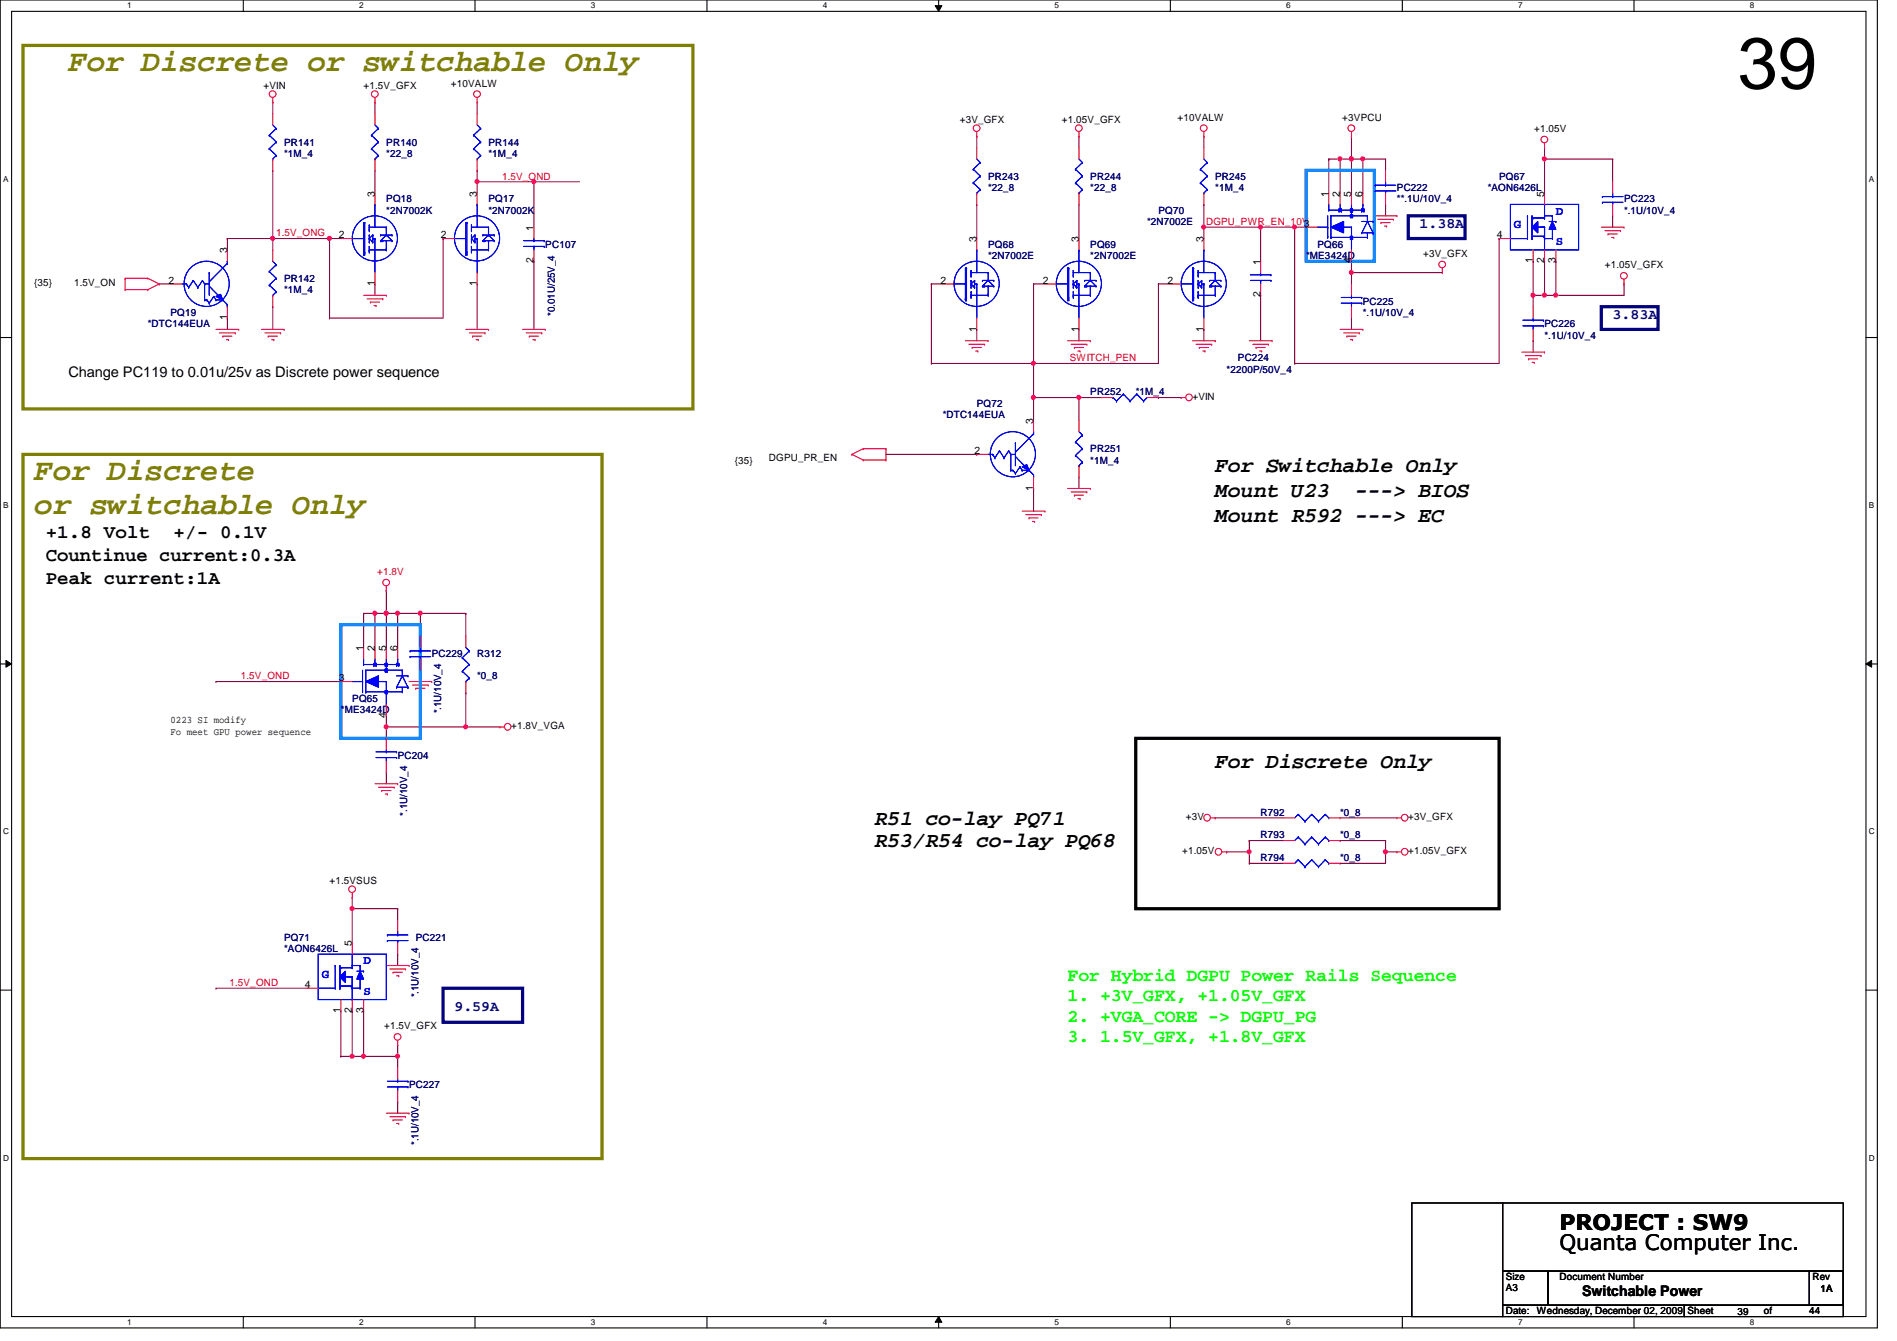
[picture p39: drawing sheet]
<svg xmlns="http://www.w3.org/2000/svg" width="297mm" height="210mm" viewBox="0 0 297 210" stroke-linecap="round" stroke-linejoin="round" font-family="sans-serif">
<defs><g id="words">
<text font-size="11.3" x="272.1" y="13.8">39</text>
<g font-size="4.8" fill="#808000">
<text x="10.7" y="11.1">For Discrete or switchable Only</text>
<text x="5.4" y="75.1">For Discrete</text>
<text x="5.4" y="80.5">or switchable Only</text>
</g>
<g font-size="3.3">
<text x="190.3" y="74">For Switchable Only</text>
<text x="190.3" y="77.8">Mount U23</text>
<text x="212.2" y="77.8">---&gt; BIOS</text>
<text x="190.3" y="81.7">Mount R592 ---&gt; EC</text>
<text x="190.3" y="120.2">For Discrete Only</text>
<text x="136.9" y="129.1">R51 co-lay PQ71</text>
<text x="136.9" y="132.6">R53/R54 co-lay PQ68</text>
<text x="244.2" y="195.7">Quanta Computer Inc.</text>
<text x="244.2" y="192.5">PROJECT : SW9</text>
</g>
<g font-size="3">
<text x="7.2" y="87.8">Countinue current:0.3A</text>
<text x="7.2" y="84.3">+1.8 Volt</text>
<text x="27.2" y="84.3">+/- 0.1V</text>
<text x="7.2" y="91.4">Peak current:1A</text>
</g>
<g font-size="2.8" fill="#0f0">
<text x="167.2" y="153.5">For Hybrid DGPU Power Rails Sequence</text>
<text x="167.2" y="156.7">1. +3V_GFX, +1.05V_GFX</text>
<text x="167.2" y="159.9">2. +VGA_CORE -&gt; DGPU_PG</text>
<text x="167.2" y="163.2">3. 1.5V_GFX, +1.8V_GFX</text>
</g>
<g font-size="2.3" fill="#000080">
<text x="222.3" y="35.6">1.38A</text>
<text x="252.5" y="49.9">3.83A</text>
<text x="71.2" y="158.3">9.59A</text>
</g>
<g font-size="2.3">
<text x="10.7" y="59">Change PC119 to 0.01u/25v as Discrete power sequence</text>
<text x="247.7" y="202.9">Switchable Power</text>
</g>
<g font-size="1.9" fill="#00f">
<text x="237.1" y="35.7">G</text>
<text x="243.6" y="33.6">D</text>
<text x="243.6" y="38.4">S</text>
<text x="50.4" y="153.1">G</text>
<text x="56.9" y="151">D</text>
<text x="56.9" y="155.7">S</text>
</g>
<g font-size="1.6">
<text x="41.3" y="13.9">+VIN</text>
<text x="56.9" y="13.9">+1.5V_GFX</text>
<text x="70.6" y="13.5">+10VALW</text>
<text x="150.3" y="19.2">+3V_GFX</text>
<text x="166.3" y="19.2">+1.05V_GFX</text>
<text x="184.4" y="18.9">+10VALW</text>
<text x="210.2" y="18.9">+3VPCU</text>
<text x="240.2" y="20.7">+1.05V</text>
<text x="58.7" y="30.8" transform="rotate(-90 58.7 30.8)">3</text>
<text x="74.7" y="30.8" transform="rotate(-90 74.7 30.8)">3</text>
<text x="204.2" y="35.5">3</text>
<text x="208" y="30.8" transform="rotate(-90 208 30.8)">1</text>
<text x="209.8" y="30.8" transform="rotate(-90 209.8 30.8)">2</text>
<text x="211.6" y="30.8" transform="rotate(-90 211.6 30.8)">5</text>
<text x="213.4" y="30.8" transform="rotate(-90 213.4 30.8)">6</text>
<text x="241.8" y="30.8" transform="rotate(-90 241.8 30.8)">5</text>
<text x="35.6" y="39.7" transform="rotate(-90 35.6 39.7)">3</text>
<text x="53" y="37.3">2</text>
<text x="69" y="37.3">2</text>
<text x="83.6" y="41.2" transform="rotate(-90 83.6 41.2)">2</text>
<text x="83.6" y="36.1" transform="rotate(-90 83.6 36.1)">1</text>
<text x="152.9" y="37.9" transform="rotate(-90 152.9 37.9)">3</text>
<text x="168.9" y="37.9" transform="rotate(-90 168.9 37.9)">3</text>
<text x="188.5" y="37.9" transform="rotate(-90 188.5 37.9)">3</text>
<text x="197.4" y="41.4" transform="rotate(-90 197.4 41.4)">1</text>
<text x="211.6" y="41.2" transform="rotate(-90 211.6 41.2)">4</text>
<text x="222.8" y="40.2">+3V_GFX</text>
<text x="234.4" y="37.3">4</text>
<text x="240" y="41.2" transform="rotate(-90 240 41.2)">1</text>
<text x="241.8" y="41.2" transform="rotate(-90 241.8 41.2)">2</text>
<text x="243.6" y="41.2" transform="rotate(-90 243.6 41.2)">3</text>
<text x="251.3" y="42">+1.05V_GFX</text>
<text x="5.4" y="44.8">{35}</text>
<text x="11.6" y="44.8">1.5V_ON</text>
<text x="26.4" y="44.4">2</text>
<text x="58.7" y="44.8" transform="rotate(-90 58.7 44.8)">1</text>
<text x="74.7" y="44.8" transform="rotate(-90 74.7 44.8)">1</text>
<text x="147.3" y="44.4">2</text>
<text x="163.3" y="44.4">2</text>
<text x="182.8" y="44.4">2</text>
<text x="197.4" y="46.6" transform="rotate(-90 197.4 46.6)">2</text>
<text x="35.6" y="50.1" transform="rotate(-90 35.6 50.1)">1</text>
<text x="152.9" y="51.9" transform="rotate(-90 152.9 51.9)">1</text>
<text x="168.9" y="51.9" transform="rotate(-90 168.9 51.9)">1</text>
<text x="188.5" y="51.9" transform="rotate(-90 188.5 51.9)">1</text>
<text x="186.7" y="62.6">+VIN</text>
<text x="152.6" y="71.1">2</text>
<text x="161.8" y="66.3" transform="rotate(-90 161.8 66.3)">3</text>
<text x="115.1" y="72.6">{35}</text>
<text x="120.4" y="72.2">DGPU_PR_EN</text>
<text x="161.8" y="76.8" transform="rotate(-90 161.8 76.8)">1</text>
<text x="56.9" y="101.9" transform="rotate(-90 56.9 101.9)">1</text>
<text x="58.7" y="101.9" transform="rotate(-90 58.7 101.9)">2</text>
<text x="60.4" y="101.9" transform="rotate(-90 60.4 101.9)">5</text>
<text x="62.2" y="101.9" transform="rotate(-90 62.2 101.9)">6</text>
<text x="53" y="106.6">3</text>
<text x="26.7" y="113.2">0223 SI modify</text>
<text x="60.4" y="112.4" transform="rotate(-90 60.4 112.4)">4</text>
<text x="26.7" y="115">Fo meet GPU power sequence</text>
<text x="80" y="114.2">+1.8V_VGA</text>
<text x="185.7" y="128.4">+3V</text>
<text x="220.5" y="128.4">+3V_GFX</text>
<text x="185.1" y="133.7">+1.05V</text>
<text x="220.5" y="133.7">+1.05V_GFX</text>
<text x="51.6" y="138.3">+1.5VSUS</text>
<text x="55.1" y="148.1" transform="rotate(-90 55.1 148.1)">5</text>
<text x="47.7" y="154.6">4</text>
<text x="53.3" y="158.6" transform="rotate(-90 53.3 158.6)">1</text>
<text x="55.1" y="158.6" transform="rotate(-90 55.1 158.6)">2</text>
<text x="56.9" y="158.6" transform="rotate(-90 56.9 158.6)">3</text>
<text x="60.2" y="161.1">+1.5V_GFX</text>
<text x="235.8" y="200.4">Size</text>
<text x="235.8" y="202">A3</text>
<text x="244.2" y="200.4">Document Number</text>
<text x="283.8" y="200.4">Rev</text>
<text x="285.1" y="202.2">1A</text>
<text x="235.8" y="205.7">Date:</text>
<text x="240.6" y="205.7">Wednesday, December 02, 2009 Sheet</text>
<text x="272.1" y="205.9">39</text>
<text x="276.2" y="205.7">of</text>
<text x="283.3" y="205.7">44</text>
</g>
<g font-size="1.6" fill="#000080">
<text x="44.5" y="22.8">PR141</text>
<text x="60.5" y="22.8">PR140</text>
<text x="76.5" y="22.8">PR144</text>
<text x="44.5" y="24.6">*1M_4</text>
<text x="60.5" y="24.6">*22_8</text>
<text x="76.5" y="24.6">*1M_4</text>
<text x="154.7" y="28.1">PR243</text>
<text x="154.7" y="29.9">*22_8</text>
<text x="170.7" y="28.1">PR244</text>
<text x="170.7" y="29.9">*22_8</text>
<text x="190.3" y="28.1">PR245</text>
<text x="190.3" y="29.9">*1M_4</text>
<text x="218.7" y="29.9">PC222</text>
<text x="233" y="29.9">*AON6426L</text>
<text x="234.7" y="28.1">PQ67</text>
<text x="60.5" y="31.7">PQ18</text>
<text x="60.5" y="33.4">*2N7002K</text>
<text x="76.5" y="31.7">PQ17</text>
<text x="76.5" y="33.4">*2N7002K</text>
<text x="179.6" y="35.2">*2N7002E</text>
<text x="181.4" y="33.4">PQ70</text>
<text x="218.7" y="31.7">**.1U/10V_4</text>
<text x="254.3" y="31.7">PC223</text>
<text x="254.3" y="33.4">*.1U/10V_4</text>
<text x="85.4" y="38.8">PC107</text>
<text x="154.7" y="38.8">PQ68</text>
<text x="154.7" y="40.6">*2N7002E</text>
<text x="170.7" y="38.8">PQ69</text>
<text x="170.7" y="40.6">*2N7002E</text>
<text x="204.5" y="40.6">*ME3424D</text>
<text x="206.3" y="38.8">PQ66</text>
<text x="44.5" y="44.1">PR142</text>
<text x="44.5" y="45.9">*1M_4</text>
<text x="213.4" y="47.7">PC225</text>
<text x="23.2" y="51.2">*DTC144EUA</text>
<text x="26.7" y="49.4">PQ19</text>
<text x="86.9" y="49.4" transform="rotate(-90 86.9 49.4)">*0.01U/25V_4</text>
<text x="213.4" y="49.4">*.1U/10V_4</text>
<text x="241.8" y="51.2">PC226</text>
<text x="241.8" y="53">*.1U/10V_4</text>
<text x="192.1" y="58.3">*2200P/50V_4</text>
<text x="193.8" y="56.6">PC224</text>
<text x="147.6" y="65.4">*DTC144EUA</text>
<text x="152.9" y="63.7">PQ72</text>
<text x="170.7" y="61.9">PR252</text>
<text x="177.8" y="61.9">*1M_4</text>
<text x="170.7" y="70.8">PR251</text>
<text x="170.7" y="72.6">*1M_4</text>
<text x="67.6" y="102.8">PC229</text>
<text x="74.7" y="102.8">R312</text>
<text x="74.7" y="106.3">*0_8</text>
<text x="53.4" y="111.7">*ME3424D</text>
<text x="55.2" y="109.9">PQ65</text>
<text x="69.1" y="111.7" transform="rotate(-90 69.1 111.7)">*.1U/10V_4</text>
<text x="62.3" y="118.8">PC204</text>
<text x="63.8" y="127.7" transform="rotate(-90 63.8 127.7)">*.1U/10V_4</text>
<text x="197.4" y="131.2">R793</text>
<text x="197.4" y="127.7">R792</text>
<text x="209.8" y="131.2">*0_8</text>
<text x="209.8" y="127.7">*0_8</text>
<text x="197.4" y="134.8">R794</text>
<text x="209.8" y="134.8">*0_8</text>
<text x="44.5" y="147.2">PQ71</text>
<text x="44.5" y="149">*AON6426L</text>
<text x="65.1" y="147.2">PC221</text>
<text x="65.5" y="156.1" transform="rotate(-90 65.5 156.1)">*.1U/10V_4</text>
<text x="64" y="170.3">PC227</text>
<text x="65.5" y="179.2" transform="rotate(-90 65.5 179.2)">*.1U/10V_4</text>
</g>
<g font-size="1.6" fill="#f00">
<text x="78.6" y="28.1">1.5V_OND</text>
<text x="188.8" y="35.2">DGPU_PWR_EN_10V</text>
<text x="43.2" y="37">1.5V_ONG</text>
<text x="167.5" y="56.6">SWITCH_PEN</text>
<text x="59.1" y="90">+1.8V</text>
<text x="37.7" y="106.3">1.5V_OND</text>
<text x="35.9" y="154.3">1.5V_OND</text>
</g>
<g font-size="1.3">
<text x="19.9" y="1.3">1</text>
<text x="56.2" y="1.3">2</text>
<text x="92.5" y="1.3">3</text>
<text x="128.8" y="1.3">4</text>
<text x="165.1" y="1.3">5</text>
<text x="201.4" y="1.3">6</text>
<text x="237.7" y="1.3">7</text>
<text x="274" y="1.3">8</text>
<text x=".5" y="28.4">A</text>
<text x="292.6" y="28.4">A</text>
<text x=".5" y="79.5">B</text>
<text x="292.6" y="79.5">B</text>
<text x=".5" y="130.6">C</text>
<text x="292.6" y="130.6">C</text>
<text x=".5" y="181.7">D</text>
<text x="292.6" y="181.7">D</text>
<text x="19.9" y="207.4">1</text>
<text x="56.2" y="207.4">2</text>
<text x="92.5" y="207.4">3</text>
<text x="128.8" y="207.4">4</text>
<text x="165.1" y="207.4">5</text>
<text x="201.4" y="207.4">6</text>
<text x="237.7" y="207.4">7</text>
<text x="274" y="207.4">8</text>
</g>
</g></defs>
<path d="M0 0h294v207.9h-294zM1.8 1.8h290.4v204.3h-290.4z" fill="none" stroke="#000" stroke-width=".17"/>
<g fill="#fff">
<path d="M19.9 .2h.7v1.4h-.7z"/>
<path d="M19.9 206.2h.7v1.4h-.7z"/>
</g>
<path d="M38.1 0v1.8M38.1 206.1v1.8" fill="none" stroke="#000" stroke-width=".17"/>
<g fill="#fff">
<path d="M56.2 .2h.7v1.4h-.7z"/>
<path d="M56.2 206.2h.7v1.4h-.7z"/>
</g>
<path d="M74.4 0v1.8M74.4 206.1v1.8" fill="none" stroke="#000" stroke-width=".17"/>
<g fill="#fff">
<path d="M92.5 .2h.7v1.4h-.7z"/>
<path d="M92.5 206.2h.7v1.4h-.7z"/>
</g>
<path d="M110.7 0v1.8M110.7 206.1v1.8" fill="none" stroke="#000" stroke-width=".17"/>
<g fill="#fff">
<path d="M128.8 .2h.7v1.4h-.7z"/>
<path d="M128.8 206.2h.7v1.4h-.7z"/>
</g>
<path d="M147 0v1.8M147 206.1v1.8" fill="none" stroke="#000" stroke-width=".17"/>
<path d="M146.4 .9h1.1l-.5 .9zM147 206.1l.5 .9h-1.1z" fill="#000"/>
<path d="M146.4 .9h1.1l-.5 .9zM147 206.1l.5 .9h-1.1z" fill="none" stroke="#000" stroke-width=".16"/>
<g fill="#fff">
<path d="M165.1 .2h.7v1.4h-.7z"/>
<path d="M165.1 206.2h.7v1.4h-.7z"/>
</g>
<path d="M183.3 0v1.8M183.3 206.1v1.8" fill="none" stroke="#000" stroke-width=".17"/>
<g fill="#fff">
<path d="M201.4 .2h.7v1.4h-.7z"/>
<path d="M201.4 206.2h.7v1.4h-.7z"/>
</g>
<path d="M219.6 0v1.8M219.6 206.1v1.8" fill="none" stroke="#000" stroke-width=".17"/>
<g fill="#fff">
<path d="M237.7 .2h.7v1.4h-.7z"/>
<path d="M237.7 206.2h.7v1.4h-.7z"/>
</g>
<path d="M255.9 0v1.8M255.9 206.1v1.8" fill="none" stroke="#000" stroke-width=".17"/>
<g fill="#fff">
<path d="M274 .2h.7v1.4h-.7z"/>
<path d="M274 206.2h.7v1.4h-.7z"/>
<path d="M.5 27.3h.8v1.4h-.8z"/>
<path d="M292.6 27.3h.9v1.4h-.9z"/>
<path d="M.5 78.4h.8v1.4h-.8z"/>
<path d="M292.6 78.4h.9v1.4h-.9z"/>
</g>
<path d="M0 52.8h1.8M292.2 52.8h1.8" fill="none" stroke="#000" stroke-width=".17"/>
<g fill="#fff">
<path d="M.5 129.5h.9v1.4h-.9z"/>
<path d="M292.6 129.5h.9v1.4h-.9z"/>
</g>
<path d="M0 103.9h1.8M292.2 103.9h1.8" fill="none" stroke="#000" stroke-width=".17"/>
<path d="M.9 103.4l.9 .5-.9 .5zM292.2 103.9l.9-.5v1z" fill="#000"/>
<path d="M.9 103.4l.9 .5-.9 .5zM292.2 103.9l.9-.5v1z" fill="none" stroke="#000" stroke-width=".16"/>
<g fill="#fff">
<path d="M.5 180.5h.9v1.4h-.9z"/>
<path d="M292.6 180.5h.9v1.4h-.9z"/>
</g>
<path d="M0 155h1.8M292.2 155h1.8" fill="none" stroke="#000" stroke-width=".17"/>
<g fill="none" stroke="#800040" stroke-width=".17">
<path d="M197.4 35.6h.1M197.4 35.6h5.3M234.7 37.3h.1M234.7 37.3v19.6h-32M241.8 23.1h.1M241.8 24.9h.1M241.8 23.1v1.8M241.8 24.9h10.7M145.8 56.9h.1M161.8 44.4h.1M161.8 44.4v12.5h-16M202.7 56.9h.1"/>
<path d="M161.8 76.5h.1M161.8 76.5v3.5M181.4 62.2h.1M181.4 62.2h3.6M195.6 133.3h.1M195.6 133.3v1.8"/>
</g>
<circle cx="241.8" cy="24.9" r=".32" fill="#f0f"/>
<circle cx="241.8" cy="24.9" r=".32" fill="none" stroke="#f0f" stroke-width=".17"/>
<path d="M240.1 53.3h.1M240.1 46.2h.1M240.1 46.2v1.8M240.1 53.3v1.8" fill="none" stroke="#800040" stroke-width=".17"/>
<circle cx="240" cy="46.2" r=".32" fill="#f0f"/>
<circle cx="240" cy="46.2" r=".32" fill="none" stroke="#f0f" stroke-width=".17"/>
<g fill="none" stroke="#800040" stroke-width=".17">
<path d="M168.9 21.3h.1M168.9 32h.1M168.9 21.3v1.8M168.9 32v5.3M252.5 24.9h.1M252.5 24.9v3.5M161.8 56.9h.1M161.8 56.9h19.6M168.9 51.6h.1M168.9 51.6v1.7M181.4 44.4h.1M181.4 44.4h1.8"/>
<path d="M254.3 44.4h.1M254.3 44.4v1.8"/>
</g>
<circle cx="161.8" cy="56.9" r=".32" fill="#f0f"/>
<circle cx="161.8" cy="56.9" r=".32" fill="none" stroke="#f0f" stroke-width=".17"/>
<path d="M161.8 44.4h.1M161.8 44.4h1.8M181.4 44.4h.1M181.4 44.4v12.5M211.6 40.9h.1M211.6 42.7h.1M211.6 40.9v1.8M211.6 42.7h14.2" fill="none" stroke="#800040" stroke-width=".17"/>
<circle cx="211.6" cy="42.6" r=".32" fill="#f0f"/>
<circle cx="211.6" cy="42.6" r=".32" fill="none" stroke="#f0f" stroke-width=".17"/>
<path d="M208.1 24.9h.1M208.1 24.9h3.5M209.8 24.9h.1M209.8 24.9v5.3M211.6 24.9h.1M211.6 24.9v5.3M213.4 24.9h.1M213.4 24.9h3.6M213.4 24.9v5.3" fill="none" stroke="#800040" stroke-width=".17"/>
<circle cx="211.6" cy="24.9" r=".32" fill="#f0f"/>
<circle cx="211.6" cy="24.9" r=".32" fill="none" stroke="#f0f" stroke-width=".17"/>
<circle cx="209.8" cy="24.9" r=".32" fill="#f0f"/>
<circle cx="209.8" cy="24.9" r=".32" fill="none" stroke="#f0f" stroke-width=".17"/>
<g fill="none" stroke="#800040" stroke-width=".17">
<path d="M188.5 32h.1M188.5 21.3h.1M188.5 35.6h.1M188.5 21.3v1.8M188.5 32v3.6M188.5 35.6h8.9M197.4 35.6h.1M197.4 35.6v5.3M208.1 24.9h.1M208.1 24.9v5.3M211.6 21.3h.1M211.6 21.3v3.6"/>
<path d="M217 32h.1M217 24.9h.1M217 24.9v1.8M217 32v1.8M188.5 51.6h.1M188.5 51.6v1.7M197.4 46.2h.1M197.4 46.2v7.1M211.6 49.8h.1M211.6 42.7h.1M211.6 42.7v1.7M211.6 49.8v1.8"/>
</g>
<circle cx="197.4" cy="35.5" r=".32" fill="#f0f"/>
<circle cx="197.4" cy="35.5" r=".32" fill="none" stroke="#f0f" stroke-width=".17"/>
<circle cx="188.5" cy="35.5" r=".32" fill="#f0f"/>
<circle cx="188.5" cy="35.5" r=".32" fill="none" stroke="#f0f" stroke-width=".17"/>
<path d="M188.5 35.6h.1M188.5 35.6v1.7M202.7 35.6h.1M202.7 35.6h1.8M211.6 24.9h.1M211.6 24.9h1.8" fill="none" stroke="#800040" stroke-width=".17"/>
<circle cx="213.4" cy="24.9" r=".32" fill="#f0f"/>
<circle cx="213.4" cy="24.9" r=".32" fill="none" stroke="#f0f" stroke-width=".17"/>
<circle cx="211.6" cy="24.9" r=".32" fill="#f0f"/>
<circle cx="211.6" cy="24.9" r=".32" fill="none" stroke="#f0f" stroke-width=".17"/>
<path d="M152.9 21.3h.1M152.9 32h.1M152.9 21.3v1.8M152.9 32v5.3M202.7 35.6h.1M202.7 35.6v21.3M145.8 44.4h.1M145.8 44.4h1.8M152.9 51.6h.1M152.9 51.6v1.7M217 133.3h.1M217 133.3v1.8" fill="none" stroke="#800040" stroke-width=".17"/>
<circle cx="202.7" cy="35.5" r=".32" fill="#f0f"/>
<circle cx="202.7" cy="35.5" r=".32" fill="none" stroke="#f0f" stroke-width=".17"/>
<g fill="none" stroke="#800040" stroke-width=".17">
<path d="M145.8 44.4h.1M145.8 44.4v12.5M195.6 131.6h.1M195.6 135.1h.1M195.6 131.6h5.4M195.6 131.6v1.7M195.6 135.1h5.4M209.8 131.6h.1M209.8 135.1h.1M209.8 131.6h7.2M209.8 135.1h7.2M55.2 142.2h.1"/>
<path d="M55.2 142.2h7.1"/>
</g>
<circle cx="55.1" cy="142.2" r=".32" fill="#f0f"/>
<circle cx="55.1" cy="142.2" r=".32" fill="none" stroke="#f0f" stroke-width=".17"/>
<g fill="none" stroke="#800040" stroke-width=".17">
<path d="M53.4 158.2h.1M53.4 158.2v7.2M55.2 142.2h.1M55.2 142.2v5.4M56.9 158.2h.1M56.9 158.2v7.2M62.3 149.4h.1M62.3 149.4v1.7M53.4 165.4h.1M53.4 165.4h1.8M56.9 165.4h.1M56.9 165.4h5.4"/>
<path d="M62.3 163.6h.1M62.3 165.4h.1M62.3 163.6v3.5"/>
</g>
<circle cx="62.2" cy="165.3" r=".32" fill="#f0f"/>
<circle cx="62.2" cy="165.3" r=".32" fill="none" stroke="#f0f" stroke-width=".17"/>
<circle cx="56.9" cy="165.3" r=".32" fill="#f0f"/>
<circle cx="56.9" cy="165.3" r=".32" fill="none" stroke="#f0f" stroke-width=".17"/>
<path d="M33.8 154.7h.1M33.8 154.7h14.2M55.2 158.2h.1M55.2 158.2v7.2M62.3 142.2h.1M62.3 142.2v1.8M55.2 165.4h.1M55.2 165.4h1.7" fill="none" stroke="#800040" stroke-width=".17"/>
<circle cx="55.1" cy="165.3" r=".32" fill="#f0f"/>
<circle cx="55.1" cy="165.3" r=".32" fill="none" stroke="#f0f" stroke-width=".17"/>
<path d="M190.3 128h.1M190.3 128h10.7M217 133.3h.1M217 133.3h1.7M55.2 140.5h.1M55.2 140.5v1.7M62.3 172.5h.1M62.3 172.5v1.7" fill="none" stroke="#800040" stroke-width=".17"/>
<circle cx="216.9" cy="133.3" r=".32" fill="#f0f"/>
<circle cx="216.9" cy="133.3" r=".32" fill="none" stroke="#f0f" stroke-width=".17"/>
<path d="M192.1 133.3h.1M192.1 133.3h3.5" fill="none" stroke="#800040" stroke-width=".17"/>
<circle cx="195.6" cy="133.3" r=".32" fill="#f0f"/>
<circle cx="195.6" cy="133.3" r=".32" fill="none" stroke="#f0f" stroke-width=".17"/>
<g fill="none" stroke="#800040" stroke-width=".17">
<path d="M42.7 26.7h.1M42.7 37.3h.1M42.7 26.7v10.6M42.7 37.3h8.9M69.4 37.3h.1M69.4 37.3v12.5M74.7 26.7h.1M74.7 26.7v1.7M83.6 28.4h.1M83.6 28.4v7.2M83.6 28.4h7.1M241.8 24.9h.1"/>
<path d="M241.8 24.9v5.3M83.6 40.9h.1M83.6 40.9v10.7M240.1 40.9h.1M240.1 46.2h.1M240.1 40.9v5.3M241.8 40.9h.1M241.8 40.9v5.3h-1.7M168.9 62.2h.1M168.9 62.2h3.6M209.8 128h.1M209.8 128h8.9"/>
<path d="M217 131.6h.1M217 131.6v1.7"/>
</g>
<circle cx="42.7" cy="37.3" r=".32" fill="#f0f"/>
<circle cx="42.7" cy="37.3" r=".32" fill="none" stroke="#f0f" stroke-width=".17"/>
<g fill="none" stroke="#800040" stroke-width=".17">
<path d="M42.7 16h.1M42.7 16v1.8M58.7 16h.1M58.7 16v1.8M35.6 37.3h.1M35.6 37.3v1.8M42.7 37.3h.1M42.7 37.3v1.8M51.6 37.3h.1M51.6 37.3h1.8M51.6 37.3v12.5M58.7 26.7h.1"/>
<path d="M58.7 26.7v3.5M24.9 44.4h.1M24.9 44.4h1.8M35.6 49.8h.1M35.6 49.8v1.8M42.7 48h.1M42.7 48v3.6M58.7 44.4h.1M58.7 44.4v1.8"/>
</g>
<circle cx="51.6" cy="37.3" r=".32" fill="#f0f"/>
<circle cx="51.6" cy="37.3" r=".32" fill="none" stroke="#f0f" stroke-width=".17"/>
<path d="M74.7 28.4h.1M74.7 28.4v1.8M74.7 28.4h8.9M51.6 49.8h.1M51.6 49.8h17.8" fill="none" stroke="#800040" stroke-width=".17"/>
<circle cx="83.6" cy="28.4" r=".32" fill="#f0f"/>
<circle cx="83.6" cy="28.4" r=".32" fill="none" stroke="#f0f" stroke-width=".17"/>
<circle cx="74.7" cy="28.4" r=".32" fill="#f0f"/>
<circle cx="74.7" cy="28.4" r=".32" fill="none" stroke="#f0f" stroke-width=".17"/>
<path d="M74.7 16h.1M74.7 16v1.8M35.6 37.3h.1M35.6 37.3h7.1M74.7 44.4h.1M74.7 44.4v7.2M60.5 96h.1M60.5 96h1.8M62.3 96h.1M62.3 96v5.3" fill="none" stroke="#800040" stroke-width=".17"/>
<circle cx="60.5" cy="96" r=".32" fill="#f0f"/>
<circle cx="60.5" cy="96" r=".32" fill="none" stroke="#f0f" stroke-width=".17"/>
<path d="M58.7 96h.1M58.7 96v5.3" fill="none" stroke="#800040" stroke-width=".17"/>
<circle cx="58.7" cy="96" r=".32" fill="#f0f"/>
<circle cx="58.7" cy="96" r=".32" fill="none" stroke="#f0f" stroke-width=".17"/>
<path d="M58.7 96h.1M58.7 96h1.8" fill="none" stroke="#800040" stroke-width=".17"/>
<circle cx="60.5" cy="96" r=".32" fill="#f0f"/>
<circle cx="60.5" cy="96" r=".32" fill="none" stroke="#f0f" stroke-width=".17"/>
<g fill="none" stroke="#800040" stroke-width=".17">
<path d="M56.9 96h.1M56.9 96v5.3M62.3 96h.1M62.3 96h3.5M65.8 96h.1M65.8 96v3.6M33.8 106.7h.1M33.8 106.7h19.6M60.5 113.8h.1M60.5 113.8v1.8M65.8 104.9h.1M65.8 104.9v1.8"/>
<path d="M60.5 120.9h.1M60.5 120.9v1.8"/>
</g>
<circle cx="62.2" cy="96" r=".32" fill="#f0f"/>
<circle cx="62.2" cy="96" r=".32" fill="none" stroke="#f0f" stroke-width=".17"/>
<path d="M60.5 113.8h.1M60.5 113.8h12.4" fill="none" stroke="#800040" stroke-width=".17"/>
<circle cx="60.5" cy="113.8" r=".32" fill="#f0f"/>
<circle cx="60.5" cy="113.8" r=".32" fill="none" stroke="#f0f" stroke-width=".17"/>
<path d="M60.5 92.5h.1M60.5 92.5v3.5M65.8 96h.1M65.8 96h7.1" fill="none" stroke="#800040" stroke-width=".17"/>
<circle cx="65.8" cy="96" r=".32" fill="#f0f"/>
<circle cx="65.8" cy="96" r=".32" fill="none" stroke="#f0f" stroke-width=".17"/>
<path d="M72.9 96h.1M72.9 96v3.6M72.9 113.8h.1M72.9 113.8h5.4" fill="none" stroke="#800040" stroke-width=".17"/>
<circle cx="72.9" cy="113.8" r=".32" fill="#f0f"/>
<circle cx="72.9" cy="113.8" r=".32" fill="none" stroke="#f0f" stroke-width=".17"/>
<g fill="none" stroke="#800040" stroke-width=".17">
<path d="M252.5 33.8h.1M252.5 33.8v1.8M161.8 56.9h.1M161.8 56.9v5.3M241.8 46.2h.1M243.6 40.9h.1M243.6 40.9v5.3h-1.8M138.7 71.1h14.2M152.9 71.1h.1M60.5 96h.1M60.5 96v5.3M60.5 112h.1"/>
<path d="M60.5 112v1.8M72.9 108.5h.1M72.9 108.5v5.3"/>
</g>
<circle cx="241.8" cy="46.2" r=".32" fill="#f0f"/>
<circle cx="241.8" cy="46.2" r=".32" fill="none" stroke="#f0f" stroke-width=".17"/>
<path d="M243.6 46.2h.1M243.6 46.2h10.7M56.9 96h.1M56.9 96h1.8" fill="none" stroke="#800040" stroke-width=".17"/>
<circle cx="243.6" cy="46.2" r=".32" fill="#f0f"/>
<circle cx="243.6" cy="46.2" r=".32" fill="none" stroke="#f0f" stroke-width=".17"/>
<path d="M161.8 62.2h.1M161.8 62.2v3.6" fill="none" stroke="#800040" stroke-width=".17"/>
<circle cx="161.8" cy="62.2" r=".32" fill="#f0f"/>
<circle cx="161.8" cy="62.2" r=".32" fill="none" stroke="#f0f" stroke-width=".17"/>
<path d="M161.8 62.2h.1M161.8 62.2h7.1M168.9 74.7h.1M168.9 62.2h.1M168.9 62.2v3.6M168.9 74.7v1.8" fill="none" stroke="#800040" stroke-width=".17"/>
<circle cx="168.9" cy="62.2" r=".32" fill="#f0f"/>
<circle cx="168.9" cy="62.2" r=".32" fill="none" stroke="#f0f" stroke-width=".17"/>
<g fill="none" stroke="#f00" stroke-width=".17">
<path d="M42.7 16h.1M42.7 15.3v.7M58.7 16h.1M58.7 15.3v.7M74.7 16h.1M74.7 15.3v.7M152.9 21.3h.1M152.9 20.6v.7M168.9 21.3h.1M168.9 20.6v.7M188.5 21.3h.1M188.5 20.6v.7"/>
<path d="M211.6 21.3h.1M211.6 20.6v.7M215.2 33.8h3.5M215.7 34.3h2.5M216.2 34.8h.1M216.2 34.8h1.5M216.8 35.4h.3M217.1 35.4h.1M218.2 34.3h.1M218.7 33.8h.1M241.8 23.1h.1M241.8 22.4v.7"/>
<path d="M250.7 35.6h3.6M251.3 36.1h2.4M251.8 36.6h.1M251.8 36.6h1.4M252.3 37.2h.4M252.7 37.2h.1M253.7 36.1h.1M254.3 35.6h.1M19.6 45.3h.1M19.6 43.6h.1M19.6 45.3h3.6M19.6 43.6v1.7"/>
<path d="M19.6 43.6h3.6M23.2 45.3h.1M23.2 43.6h.1M23.2 43.6l1.7 .8M24.9 44.4h.1M24.9 44.4l-1.7 .9M33.8 51.6h3.6M34.4 52.1h2.4M34.9 52.6h.1M34.9 52.6h1.4M35.4 53.2h.4M35.8 53.2h.1"/>
<path d="M36.8 52.1h.1M37.4 51.6h.1M40.9 51.6h3.6M41.5 52.1h2.4M42 52.6h.1M42 52.6h1.4M42.5 53.2h.4M42.9 53.2h.1M43.9 52.1h.1M44.5 51.6h.1M56.9 46.2h3.6M57.5 46.8h2.4"/>
<path d="M58 47.3h.1M58 47.3h1.4M58.5 47.8h.4M58.9 47.8h.1M59.9 46.8h.1M60.5 46.2h.1M72.9 51.6h3.6M73.5 52.1h2.4M74 52.6h.1M74 52.6h1.4M74.5 53.2h.4M74.9 53.2h.1"/>
<path d="M75.9 52.1h.1M76.5 51.6h.1M81.8 51.6h3.6M82.4 52.1h2.4M82.9 52.6h.1M82.9 52.6h1.4M83.4 53.2h.4M83.8 53.2h.1M84.8 52.1h.1M85.4 51.6h.1M151.2 53.3h3.5M151.7 53.9h2.5"/>
<path d="M152.2 54.4h.1M152.2 54.4h1.5M152.8 54.9h.3M153.1 54.9h.1M154.2 53.9h.1M154.7 53.3h.1M167.2 53.3h3.5M167.7 53.9h2.5M168.2 54.4h.1M168.2 54.4h1.5M168.8 54.9h.3M169.1 54.9h.1"/>
<path d="M170.2 53.9h.1M170.7 53.3h.1M186.7 53.3h3.6M187.3 53.9h2.4M187.8 54.4h.1M187.8 54.4h1.4M188.3 54.9h.4M188.7 54.9h.1M189.7 53.9h.1M190.3 53.3h.1M195.6 53.3h3.6M196.2 53.9h2.4"/>
<path d="M196.7 54.4h.1M196.7 54.4h1.4M197.2 54.9h.4M197.6 54.9h.1M198.6 53.9h.1M199.2 53.3h.1M209.8 51.6h3.6M210.4 52.1h2.4M210.9 52.6h.1M210.9 52.6h1.4M211.5 53.2h.3M211.6 44.4v1.8"/>
<path d="M211.6 48v1.8M211.8 53.2h.1M212.8 52.1h.1M213.4 51.6h.1M225.8 42.7h.1M225.8 42v.7M238.3 55.1h3.5M238.8 55.7h2.5M239.3 56.2h.1M239.3 56.2h1.5M239.9 56.7h.3M240.2 56.7h.1"/>
<path d="M241.3 55.7h.1M241.8 55.1h.1M254.3 44.4h.1M254.3 43.7v.7M133.4 71.1h.1M133.4 71.1l1.8 .9M135.2 72h.1M135.2 70.2h.1M135.2 72h3.5M135.2 70.2l-1.8 .9M135.2 70.2h3.5M138.7 70.2h.1"/>
<path d="M138.7 72h.1M138.7 70.2v1.8M167.2 76.5h3.5M167.7 77h2.5M168.2 77.5h.1M168.2 77.5h1.5M168.8 78.1h.3M169.1 78.1h.1M170.2 77h.1M170.7 76.5h.1M185 62.2h.1M185 62.2h.7"/>
<path d="M60.5 92.5h.1M60.5 91.7v.8M160.1 80h3.5M160.6 80.6h2.5M161.1 81.1h.1M161.1 81.1h1.5M161.7 81.6h.3M162 81.6h.1M163.1 80.6h.1M163.6 80h.1M64 106.7h3.6M64.6 107.2h2.5"/>
<path d="M65.1 107.7h.1M65.1 107.7h1.4M65.7 108.3h.3M66 108.3h.1M67.1 107.2h.1M67.6 106.7h.1M78.3 113.8h.1M78.3 113.8h.7M55.2 139.7v.8M58.7 122.7h3.6M59.3 123.2h2.4M59.8 123.7h.1"/>
<path d="M59.8 123.7h1.4M60.3 124.3h.4M60.7 124.3h.1M61.7 123.2h.1M62.3 122.7h.1M189.6 128h.7M190.3 128h.1M191.3 133.3h.8M192.1 133.3h.1M218.7 133.3h.1M218.7 128h.1M218.7 133.3h.8"/>
<path d="M218.7 128h.8M55.2 140.5h.1M60.5 151.1h3.5M61 151.7h2.5M61.5 152.2h.1M61.5 152.2h1.5M62.1 152.7h.3M62.3 144v1.8M62.3 147.6v1.8M62.4 152.7h.1M63.5 151.7h.1M64 151.1h.1"/>
<path d="M60.5 174.2h3.5M61 174.8h2.5M61.5 175.3h.1M61.5 175.3h1.5M62.1 175.9h.3M62.3 163.6h.1M62.3 162.9v.7M62.4 175.9h.1M63.5 174.8h.1M64 174.2h.1"/>
<circle cx="42.7" cy="14.7" r=".52"/>
<circle cx="58.7" cy="14.7" r=".52"/>
<circle cx="74.7" cy="14.7" r=".52"/>
<circle cx="152.9" cy="20.1" r=".52"/>
<circle cx="168.9" cy="20.1" r=".52"/>
<circle cx="188.5" cy="20.1" r=".52"/>
<circle cx="211.6" cy="20.1" r=".52"/>
<circle cx="241.8" cy="21.8" r=".52"/>
<circle cx="225.8" cy="41.4" r=".52"/>
<circle cx="254.3" cy="43.2" r=".52"/>
<circle cx="186.2" cy="62.2" r=".52"/>
<circle cx="60.5" cy="91.2" r=".52"/>
<circle cx="79.5" cy="113.8" r=".52"/>
<circle cx="55.1" cy="139.2" r=".52"/>
<circle cx="189" cy="128" r=".52"/>
<circle cx="190.8" cy="133.3" r=".52"/>
<circle cx="219.9" cy="133.3" r=".52"/>
<circle cx="219.9" cy="128" r=".52"/>
<circle cx="62.3" cy="162.3" r=".52"/>
</g>
<path d="M221.1 188.3h14.2v17.8h-14.2zM235.3 188.3h53.3v10.7h-53.3zM235.3 199h7.1v5.3h-7.1zM242.4 199h46.2v5.3h-46.2zM283.3 199h5.3v5.3h-5.3zM235.3 204.3h28.4v1.8h-28.4zM263.7 204.3h24.9v1.8h-24.9z" fill="none" stroke="#000" stroke-width=".17"/>
<path d="M177.8 115.6h56.9v26.6h-56.9z" fill="none" stroke="#000" stroke-width=".51"/>
<path d="M220.5 33.8h8.9v3.5h-8.9zM250.7 48h8.9v3.6h-8.9zM69.4 154.7h12.4v5.3h-12.4z" fill="none" stroke="#000080" stroke-width=".51"/>
<path d="M3.6 7.1h104.9v56.9h-104.9zM3.6 71.1h90.7v110.3h-90.7z" fill="none" stroke="#808000" stroke-width=".51"/>
<path d="M204.5 26.7h10.7v14.2h-10.7zM53.4 97.8h12.4v17.8h-12.4z" fill="none" stroke="#0080ff" stroke-width=".51"/>
<g fill="none" stroke="#00f" stroke-width=".17">
<path d="M210 47.5h3.2M210 46.6h3.2M211.6 46.6h.1M211.6 47.5h.1M211.6 46.2v.4M211.6 47.5v.5M213.2 47.5h.1M213.2 46.6h.1M60.7 146.3h.1M60.7 147.2h.1M60.7 146.3h3.2M60.7 147.2h3.2"/>
<path d="M62.3 147.2h.1M62.3 146.3h.1M62.3 145.8v.5M62.3 147.2v.4"/>
</g>
<path d="M239.9 35.6l.9-.9v1.7z" fill="#00f"/>
<path d="M239.9 35.6l.9-.9v1.7z" fill="none" stroke="#00f" stroke-width=".17"/>
<path d="M243.1 34.7l.5 1.2h-1z" fill="#00f"/>
<g fill="none" stroke="#00f" stroke-width=".17">
<path d="M236.5 32h10.7v7.1h-10.7zM236.5 37.3h2.7M239.2 37.3h.1M239.2 33.8h.1M239.2 33.8v3.5M239.9 37.3h.1M239.9 34.1h.1M239.9 33.8v3.5M239.9 34.1h1.9M239.9 37h1.9M240.1 34.1h.1M240.8 35.6h1"/>
<path d="M241.7 37h.1M241.8 34.1h.1M241.8 35.6h.1M241.8 37.3h.1M241.8 37h.1M241.8 32h.1M241.8 39.1h.1M241.8 32v2.1M241.8 35.6v3.5M241.8 37.3h1.3M241.8 33.8h1.3M242.6 34.7h1"/>
<path d="M243.1 34.7l.5 1.2h-1zM243.1 33.8h.1M243.1 34.7h.1M243.1 37.3h.1M243.1 33.8v.9M243.1 35.9v1.4M243.6 34.7h.1"/>
</g>
<path d="M239.9 35.6l.9-.9v1.7z" fill="#00f"/>
<path d="M239.9 35.6l.9-.9v1.7z" fill="none" stroke="#00f" stroke-width=".17"/>
<path d="M243.1 34.7l.5 1.2h-1z" fill="#00f"/>
<g fill="none" stroke="#00f" stroke-width=".17">
<path d="M236.5 32h10.7v7.1h-10.7zM236.5 37.3h2.7M239.2 37.3h.1M239.2 33.8h.1M239.2 33.8v3.5M239.9 37.3h.1M239.9 34.1h.1M239.9 33.8v3.5M239.9 34.1h1.9M239.9 37h1.9M240.1 34.1h.1M240.8 35.6h1"/>
<path d="M241.7 37h.1M241.8 34.1h.1M241.8 35.6h.1M241.8 37.3h.1M241.8 37h.1M241.8 32h.1M241.8 39.1h.1M241.8 32v2.1M241.8 35.6v3.5M241.8 37.3h1.3M241.8 33.8h1.3M242.6 34.7h1"/>
<path d="M243.1 34.7l.5 1.2h-1zM243.1 33.8h.1M243.1 34.7h.1M243.1 37.3h.1M243.1 33.8v.9M243.1 35.9v1.4M243.6 34.7h.1M42.2 42.5h.1M42.2 44.6h.1M42.2 42.5l1.1 1.1M42.2 44.6l1.1 1.1M42.7 46.2h.1"/>
<path d="M42.7 40.9l.6 .5M43.3 41.4h.1M43.3 43.6h.1M43.3 45.7h.1M43.3 41.4l-1.1 1.1M43.3 43.6l-1.1 1M43.3 45.7l-.6 .5"/>
</g>
<path d="M42.7 39.1v1.8M234.7 37.3h1.8M240.1 39.1v1.8M241.8 30.2v1.8M241.8 39.1v1.8M243.6 39.1v1.8M42.7 46.2v1.8" fill="none" stroke="#f00" stroke-width=".17"/>
<path d="M57.3 106.7l2-.9v1.8z" fill="#00f"/>
<g fill="none" stroke="#00f" stroke-width=".17">
<path d="M55.2 106.7h1.6M56.8 106.7h.1M56.8 108.1h.1M56.8 108.3h.1M56.8 104.9v3.4M56.9 104h.1M56.9 103.1v.9M56.9 104h5.4M57.3 106.7l2-.9v1.8zM57.3 104.9h.1M57.3 108.3h.1M57.3 104.9v3.4"/>
<path d="M57.3 104.9h5.7M57.3 108.3h5.7M58.5 103.8h.1M58.5 104.2h.1M58.5 103.8h.4M58.5 104.2h.4M58.5 103.8v.4M58.7 104h.1M58.7 103.1v.9M58.9 104h.1M58.9 103.8h.1M58.9 104.2h.1"/>
<path d="M58.9 103.8v.4M59.3 106.7h1.2M60.3 103.8h.1M60.3 104.2h.1M60.3 104.7h.1M60.3 105.1h.1M60.3 108.1h.1M60.3 108.5h.1M60.3 103.8h.4M60.3 104.2h.4M60.3 103.8v.4M60.3 104.7v.4"/>
<path d="M60.3 108.1v.4M60.3 105.1h.4M60.3 104.7h.4M60.3 108.1h.4M60.3 108.5h.4M60.5 104h.1M60.5 104.2h.1M60.5 106.7h.1M60.5 104.9h.1M60.5 105.1h.1M60.5 108.1h.1M60.5 110.2h.1"/>
<path d="M60.5 103.1v1.8M60.5 106.7v3.5M60.7 104.2h.1M60.7 103.8h.1M60.7 105.1h.1M60.7 104.7h.1M60.7 108.5h.1M60.7 108.1h.1M60.7 103.8v.4M60.7 104.7v.4M60.7 108.1v.4M62.1 104.2h.1"/>
<path d="M62.1 103.8h.1M62.1 107.6h.1M62.1 103.8h.3M62.1 104.2h.3M62.1 103.8v.4M62.1 105.8h1.8M62.3 103.8h.1M62.3 104h.1M62.3 103.1h.1M62.3 103.1v.9M62.3 107.6h1.6M62.4 103.8h.1"/>
<path d="M62.4 104h.1M62.4 104.2h.1M62.4 103.8v.4M63 104.9h.1M63 105.8h.1M63 108.3h.1M63 104.9v.9M63 107.6v.7M63 105.8l-.9 1.8M63 105.8l.9 1.8M63.9 105.8h.1M63.9 107.6h.1"/>
</g>
<path d="M57.3 106.7l2-.9v1.8z" fill="#00f"/>
<g fill="none" stroke="#00f" stroke-width=".17">
<path d="M58.7 19.6l.6 .5M58.2 21.2h.1M58.2 23.3h.1M58.2 21.2l1.1 1M58.2 23.3l1.1 1M58.7 24.9h.1M59.3 20.1h.1M59.3 22.2h.1M59.3 24.3h.1M59.3 20.1l-1.1 1.1M59.3 22.2l-1.1 1.1M59.3 24.3l-.6 .6"/>
<path d="M71.2 37.3h1.7M72.9 39.7h.1M72.9 37.3h.1M72.9 39.8h.1M72.9 39.8h.2M73.1 34.8h.1M73.1 39.5h.1M73.1 39.8h.1M73.1 34.8h-.2v5M73.1 34.8v5M73.8 35.6h.1M73.8 37.3h.1"/>
<path d="M73.8 36.8h.1M73.8 37.9h.1M73.8 38.6h.1M73.8 39.3h.1M73.8 35.2h.1M73.8 35.9h.1M73.8 36.1h.1M73.8 39.1h.1M73.8 39.5h.1M73.8 35.6h2.7M73.8 37.3l.6 .6M73.8 35.2v.9"/>
<path d="M73.8 36.8v1.1M73.8 38.6v.9M73.8 39.1h2.7M74.2 37.7h.1M74.4 37.9h.1M74.4 36.8h.1M74.4 37.3h.1M74.4 37.3h.3M74.4 36.8l-.6 .5M74.4 36.8v1.1M74.7 37.3h.1M74.7 32h.1"/>
<path d="M74.7 32v3.6M74.7 37.3v5.4M75.6 37.7h.1M75.6 36.8h.1M75.6 37.7h1.8M75.6 36.8h1.8M75.8 37.7h.1M75.9 37.7h.1M76.5 37.7h.1M76.5 35.6h.1M76.5 36.8h.1M76.5 39.1h.1"/>
<path d="M76.5 35.6v1.2M76.5 37.7v1.4M76.5 36.8l.9 .9M76.5 36.8l-.9 .9M77.4 37.7h.1M77.4 36.8h.1M82 37.7h3.2M82 38.6h3.2M83.6 37.7h.1M83.6 38.6h.1M83.6 37.3v.4M83.6 38.6v.5"/>
<path d="M85.2 38.6h.1M85.2 37.7h.1M168.9 39.1h.1M168.9 39.1v3.6M188 26.5h.1M188 28.6h.1M188 26.5l1.1 1.1M188 28.6l1.1 1.1M188.5 39.1h.1M188.5 30.2h.1M188.5 39.1v3.6M188.5 24.9l.6 .5"/>
<path d="M189.1 25.4h.1M189.1 27.6h.1M189.1 29.7h.1M189.1 25.4l-1.1 1.1M189.1 27.6l-1.1 1M189.1 29.7l-.6 .5M165.4 44.4h1.8M167.2 46.8h.1M167.2 44.4h.1M167.2 46.9h.1M167.3 42h.1M167.3 46.6h.1"/>
<path d="M167.3 46.9h.1M167.3 42h-.1v4.9M167.3 42v4.9M168.1 42.7h.1M168.1 44.4h.1M168.1 43.9h.1M168.1 45h.1M168.1 45.7h.1M168.1 46.4h.1M168.1 42.3h.1M168.1 43h.1M168.1 43.2h.1"/>
<path d="M168.1 46.2h.1M168.1 46.6h.1M168.1 42.7h2.6M168.1 46.2h2.6M168.1 44.4l.5 .6M168.1 42.3v.9M168.1 43.9v1.1M168.1 45.7v.9M168.4 44.8h.1M168.6 45h.1M168.6 43.9h.1M168.6 44.4h.1"/>
<path d="M168.6 44.4h.3M168.6 43.9l-.5 .5M168.6 43.9v1.1M168.9 44.4h.1M168.9 44.4v5.4M169.8 44.8h.1M169.8 43.9h.1M169.8 44.8h1.8M169.8 43.9h1.8M170 44.8h.1M170.2 44.8h.1M170.7 44.8h.1"/>
<path d="M170.7 42.7h.1M170.7 43.9h.1M170.7 46.2h.1M170.7 42.7v1.2M170.7 44.8v1.4M170.7 43.9l.9 .9M170.7 43.9l-.9 .9M171.6 44.8h.1M171.6 43.9h.1M185 44.4h1.7M186.7 46.8h.1M186.7 44.4h.1"/>
<path d="M186.7 46.9h.1M186.7 46.9h.2M186.9 42h.1M186.9 46.6h.1M186.9 46.9h.1M186.9 42h-.2v4.9M186.9 42v4.9M187.6 42.7h.1M187.6 44.4h.1M187.6 43.9h.1M187.6 45h.1M187.6 45.7h.1"/>
<path d="M187.6 46.4h.1M187.6 42.3h.1M187.6 43h.1M187.6 43.2h.1M187.6 46.2h.1M187.6 46.6h.1M187.6 42.7h2.7M187.6 44.4l.6 .6M187.6 42.3v.9M187.6 43.9v1.1M187.6 45.7v.9M187.6 46.2h2.7"/>
<path d="M188 44.8h.1M188.2 45h.1M188.2 43.9h.1M188.2 44.4h.1M188.2 44.4h.3M188.2 43.9l-.6 .5M188.2 43.9v1.1M188.5 44.4h.1M188.5 44.4v5.4M189.4 44.8h.1M189.4 43.9h.1M189.4 44.8h1.8"/>
<path d="M189.4 43.9h1.8M189.6 44.8h.1M189.7 44.8h.1M190.3 44.8h.1M190.3 42.7h.1M190.3 43.9h.1M190.3 46.2h.1M190.3 42.7v1.2M190.3 44.8v1.4M190.3 43.9l.9 .9M190.3 43.9l-.9 .9M191.2 44.8h.1"/>
<path d="M191.2 43.9h.1M195.8 43.9h3.2M195.8 43h3.2M197.4 43h.1M197.4 43.9h.1M197.4 42.7v.3M197.4 43.9v.5M199 43.9h.1M199 43h.1M168.4 69.2h.1M168.4 71.3h.1M168.4 69.2l1.1 1"/>
<path d="M168.4 71.3l1.1 1M168.9 72.9h.1M168.9 67.6l.6 .5M169.5 68.1h.1M169.5 70.2h.1M169.5 72.3h.1M169.5 68.1l-1.1 1.1M169.5 70.2l-1.1 1.1M169.5 72.3l-.6 .6M55.2 106.7h1.6M56.8 106.7h.1M56.8 108.1h.1"/>
<path d="M56.8 108.3h.1M56.8 104.9v3.4M56.9 104h.1M56.9 103.1v.9M56.9 104h5.4M57.3 106.7l2-.9v1.8zM57.3 104.9h.1M57.3 108.3h.1M57.3 104.9v3.4M57.3 104.9h5.7M57.3 108.3h5.7M58.5 103.8h.1"/>
<path d="M58.5 104.2h.1M58.5 103.8h.4M58.5 104.2h.4M58.5 103.8v.4M58.7 104h.1M58.7 103.1v.9M58.9 104h.1M58.9 103.8h.1M58.9 104.2h.1M58.9 103.8v.4M58.9 118.6h3.2M58.9 117.7h3.2"/>
<path d="M59.3 106.7h1.2M60.3 103.8h.1M60.3 104.2h.1M60.3 104.7h.1M60.3 105.1h.1M60.3 108.1h.1M60.3 108.5h.1M60.3 103.8h.4M60.3 104.2h.4M60.3 103.8v.4M60.3 104.7v.4M60.3 108.1v.4"/>
<path d="M60.3 105.1h.4M60.3 104.7h.4M60.3 108.1h.4M60.3 108.5h.4M60.5 104h.1M60.5 104.2h.1M60.5 106.7h.1M60.5 104.9h.1M60.5 105.1h.1M60.5 108.1h.1M60.5 110.2h.1M60.5 117.7h.1"/>
<path d="M60.5 118.6h.1M60.5 103.1v1.8M60.5 106.7v3.5M60.5 117.3v.4M60.5 118.6v.5M60.7 104.2h.1M60.7 103.8h.1M60.7 105.1h.1M60.7 104.7h.1M60.7 108.5h.1M60.7 108.1h.1M60.7 103.8v.4"/>
<path d="M60.7 104.7v.4M60.7 108.1v.4M62.1 104.2h.1M62.1 103.8h.1M62.1 107.6h.1M62.1 118.6h.1M62.1 117.7h.1M62.1 103.8h.3M62.1 104.2h.3M62.1 103.8v.4M62.1 105.8h1.8M62.3 103.8h.1"/>
<path d="M62.3 104h.1M62.3 103.1h.1M62.3 103.1v.9M62.3 107.6h1.6M62.4 103.8h.1M62.4 104h.1M62.4 104.2h.1M62.4 103.8v.4M63 104.9h.1M63 105.8h.1M63 108.3h.1M63 104.9v.9"/>
<path d="M63 107.6v.7M63 105.8l-.9 1.8M63 105.8l.9 1.8M63.9 105.8h.1M63.9 107.6h.1M72.4 103h.1M72.4 105.1h.1M72.4 103l1.1 1M72.4 105.1l1.1 1M72.9 106.7h.1M72.9 101.3l.6 .6M73.5 101.9h.1"/>
<path d="M73.5 104h.1M73.5 106.1h.1M73.5 101.9l-1.1 1.1M73.5 104l-1.1 1.1M73.5 106.1l-.6 .6M203.3 131h.1M203.3 127.5h.1M203.3 131l-.6 .6M203.3 131l1 1.1M203.3 127.5l-.6 .5M203.3 127.5l1 1.1M204.3 132.1h.1"/>
<path d="M204.3 128.6h.1M205.4 131h.1M205.4 127.5h.1M205.4 131l-1.1 1.1M205.4 131l1.1 1.1M205.4 127.5l-1.1 1.1M205.4 127.5l1.1 1.1M206.5 132.1h.1M206.5 128.6h.1M207.5 131h.1M207.5 127.5h.1M207.5 131l-1 1.1"/>
<path d="M207.5 131l.6 .6M207.5 127.5l-1 1.1M207.5 127.5l.6 .5M208.1 131.6h.1M208.1 128h.1"/>
<circle cx="74.7" cy="37.3" r="3.5"/>
<circle cx="168.9" cy="44.4" r="3.5"/>
<circle cx="188.5" cy="44.4" r="3.5"/>
</g>
<g fill="none" stroke="#f00" stroke-width=".17">
<path d="M58.7 17.8v1.8M58.7 24.9v1.8M69.4 37.3h1.8M74.7 30.2v1.8M83.6 35.6v1.7M83.6 39.1v1.8M168.9 37.3v1.8M188.5 23.1v1.8M188.5 30.2v1.8M188.5 37.3v1.8M74.7 42.7v1.7M163.6 44.4h1.8"/>
<path d="M168.9 49.8v1.8M183.2 44.4h1.8M188.5 49.8v1.8M197.4 40.9v1.8M197.4 44.4v1.8M168.9 65.8v1.8M168.9 72.9v1.8M72.9 99.6v1.7M53.4 106.7h1.8M56.9 101.3v1.8M58.7 101.3v1.8M60.5 101.3v1.8"/>
<path d="M60.5 110.2v1.8M60.5 115.6v1.7M60.5 119.1v1.8M62.3 101.3v1.8M72.9 106.7v1.8M201 131.6h1.7M201 128h1.7M208.1 131.6h1.7M208.1 128h1.7"/>
</g>
<path d="M160.1 73.1l.7-.4 .3 .9z" fill="#00f"/>
<g fill="none" stroke="#00f" stroke-width=".17">
<path d="M154.7 71.1h.7M155.4 71.1h.1M155.4 71.1l.4 .6M155.8 71.7h.1M156.5 70.6h.1M156.5 70.6l-.7 1.1M156.5 70.6l.7 1.1M157.2 71.7h.1M157.9 70.6h.1M157.9 70.6l-.7 1.1M157.9 70.6l.4 .5M158.3 71.1h.1"/>
<path d="M158.3 73.6h.1M158.3 71.1h.7M158.3 71.1v2.5M158.3 73.6h.3M158.6 73.6h.1M158.6 73.6l.4 .5M159 71.1h.1M159 69.3h.1M159 74.1h.1M159 69.3v3.6M159 71.5l1.4 1.4M159.7 73.1h.1"/>
<path d="M159.7 73.1l-.7 1M159.7 73.1l.4 .5M160.1 73.1l.7-.4 .3 .9zM160.1 73.6h.1M160.1 73.6h1M160.4 72.9h.1M161.1 73.6h.1M161.1 73.6l.7 .7M161.8 74.7h.1M161.8 74.3h.1M161.8 67.9h.1M161.8 67.6h.1"/>
<path d="M161.8 67.6v.3M161.8 74.3v.4M161.8 67.9l-2.8 2.9"/>
<circle cx="158.6" cy="71.1" r="3.5"/>
</g>
<path d="M160.1 73.1l.7-.4 .3 .9z" fill="#00f"/>
<g fill="none" stroke="#00f" stroke-width=".17">
<path d="M42.7 19.6l.6 .5M74.7 19.6l.6 .5M42.2 21.2h.1M42.2 23.3h.1M42.2 21.2l1.1 1M42.2 23.3l1.1 1M42.7 24.9h.1M43.3 20.1h.1M43.3 22.2h.1M43.3 24.3h.1M43.3 20.1l-1.1 1.1M43.3 22.2l-1.1 1.1"/>
<path d="M43.3 24.3l-.6 .6M55.2 37.3h1.7M56.9 39.7h.1M56.9 37.3h.1M56.9 39.8h.1M56.9 39.8h.2M57.1 34.8h.1M57.1 39.5h.1M57.1 39.8h.1M57.1 34.8h-.2v5M57.1 34.8v5M57.8 35.6h.1"/>
<path d="M57.8 37.3h.1M57.8 36.8h.1M57.8 37.9h.1M57.8 38.6h.1M57.8 39.3h.1M57.8 35.2h.1M57.8 35.9h.1M57.8 36.1h.1M57.8 39.1h.1M57.8 39.5h.1M57.8 35.6h2.7M57.8 37.3l.6 .6"/>
<path d="M57.8 35.2v.9M57.8 36.8v1.1M57.8 38.6v.9M57.8 39.1h2.7M58.2 37.7h.1M58.4 37.9h.1M58.4 36.8h.1M58.4 37.3h.1M58.4 37.3h.3M58.4 36.8l-.6 .5M58.4 36.8v1.1M58.7 37.3h.1"/>
<path d="M58.7 32h.1M58.7 32v3.6M58.7 37.3v5.4M59.6 37.7h.1M59.6 36.8h.1M59.6 37.7h1.8M59.6 36.8h1.8M59.8 37.7h.1M59.9 37.7h.1M60.5 37.7h.1M60.5 35.6h.1M60.5 36.8h.1"/>
<path d="M60.5 39.1h.1M60.5 35.6v1.2M60.5 37.7v1.4M60.5 36.8l.9 .9M60.5 36.8l-.9 .9M61.4 37.7h.1M61.4 36.8h.1M74.2 21.2h.1M74.2 23.3h.1M74.2 21.2l1.1 1M74.2 23.3l1.1 1M74.7 24.9h.1"/>
<path d="M75.3 20.1h.1M75.3 22.2h.1M75.3 24.3h.1M75.3 20.1l-1.1 1.1M75.3 22.2l-1.1 1.1M75.3 24.3l-.6 .6M152.4 26.5h.1M152.4 28.6h.1M152.4 26.5l1.1 1.1M152.4 28.6l1.1 1.1M152.9 39.1h.1M152.9 30.2h.1"/>
<path d="M152.9 39.1v3.6M152.9 24.9l.6 .5M153.5 25.4h.1M153.5 27.6h.1M153.5 29.7h.1M153.5 25.4l-1.1 1.1M153.5 27.6l-1.1 1M153.5 29.7l-.6 .5M168.4 26.5h.1M168.4 28.6h.1M168.4 26.5l1.1 1.1M168.4 28.6l1.1 1.1"/>
<path d="M168.9 30.2h.1M168.9 24.9l.6 .5M169.5 25.4h.1M169.5 27.6h.1M169.5 29.7h.1M169.5 25.4l-1.1 1.1M169.5 27.6l-1.1 1M169.5 29.7l-.6 .5M250.9 30.8h.1M250.9 31.7h.1M250.9 30.8h3.2M250.9 31.7h3.2"/>
<path d="M252.5 31.7h.1M252.5 30.8h.1M252.5 30.2v.6M252.5 31.7v.3M149.4 44.4h1.8M151.2 46.8h.1M151.2 44.4h.1M151.2 46.9h.1M151.3 42h.1M151.3 46.6h.1M151.3 46.9h.1M151.3 42h-.1v4.9"/>
<path d="M151.3 42v4.9M152.1 42.7h.1M152.1 44.4h.1M152.1 43.9h.1M152.1 45h.1M152.1 45.7h.1M152.1 46.4h.1M152.1 42.3h.1M152.1 43h.1M152.1 43.2h.1M152.1 46.2h.1M152.1 46.6h.1"/>
<path d="M152.1 42.7h2.6M152.1 44.4l.5 .6M152.1 42.3v.9M152.1 43.9v1.1M152.1 45.7v.9M152.1 46.2h2.6M152.4 44.8h.1M152.6 45h.1M152.6 43.9h.1M152.6 44.4h.1M152.6 44.4h.3M152.6 43.9l-.5 .5"/>
<path d="M152.6 43.9v1.1M152.9 44.4h.1M152.9 44.4v5.4M153.8 44.8h.1M153.8 43.9h.1M153.8 44.8h1.8M153.8 43.9h1.8M154 44.8h.1M154.2 44.8h.1M154.7 44.8h.1M154.7 42.7h.1M154.7 43.9h.1"/>
<path d="M154.7 46.2h.1M154.7 42.7v1.2M154.7 44.8v1.4M154.7 43.9l.9 .9M154.7 43.9l-.9 .9M155.6 44.8h.1M155.6 43.9h.1M154.7 71.1h.7M155.4 71.1h.1M155.4 71.1l.4 .6M155.8 71.7h.1M156.5 70.6h.1"/>
<path d="M156.5 70.6l-.7 1.1M156.5 70.6l.7 1.1M157.2 71.7h.1M157.9 70.6h.1M157.9 70.6l-.7 1.1M157.9 70.6l.4 .5M158.3 71.1h.1M158.3 73.6h.1M158.3 71.1h.7M158.3 71.1v2.5M158.3 73.6h.3M158.6 73.6h.1"/>
<path d="M158.6 73.6l.4 .5M159 71.1h.1M159 69.3h.1M159 74.1h.1M159 69.3v3.6M159 71.5l1.4 1.4M159.7 73.1h.1M159.7 73.1l-.7 1M159.7 73.1l.4 .5M160.1 73.1l.7-.4 .3 .9zM160.1 73.6h.1M160.1 73.6h1"/>
<path d="M160.4 72.9h.1M161.1 73.6h.1M161.1 73.6l.7 .7M161.8 74.7h.1M161.8 74.3h.1M161.8 67.9h.1M161.8 67.6h.1M161.8 67.6v.3M161.8 74.3v.4M161.8 67.9l-2.8 2.9M64.2 101.9h.1M64.2 102.8h.1"/>
<path d="M64.2 101.9h3.2M64.2 102.8h3.2M65.8 102.8h.1M65.8 101.9h.1M65.8 101.3v.6M65.8 102.8v.3M60.7 170.1h3.2M60.7 169.2h3.2M62.3 169.2h.1M62.3 170.1h.1M62.3 168.9v.3M62.3 170.1v.6"/>
<path d="M63.9 170.1h.1M63.9 169.2h.1"/>
<circle cx="58.7" cy="37.3" r="3.5"/>
<circle cx="152.9" cy="44.4" r="3.5"/>
<circle cx="158.6" cy="71.1" r="3.5"/>
</g>
<g fill="none" stroke="#f00" stroke-width=".17">
<path d="M42.7 17.8v1.8M74.7 17.8v1.8M42.7 24.9v1.8M53.4 37.3h1.8M58.7 30.2v1.8M74.7 24.9v1.8M152.9 23.1v1.8M152.9 30.2v1.8M152.9 37.3v1.8M168.9 23.1v1.8M168.9 30.2v1.8M252.5 28.4v1.8"/>
<path d="M252.5 32v1.8M58.7 42.7v1.7M147.6 44.4h1.8M152.9 49.8v1.8M152.9 71.1h1.8M161.8 65.8v1.8M161.8 74.7v1.8M65.8 99.6v1.7M65.8 103.1v1.8M62.3 167.1v1.8M62.3 170.7v1.8"/>
</g>
<path d="M33.8 46.4l.7-.3 .4 .8z" fill="#00f"/>
<g fill="none" stroke="#00f" stroke-width=".17">
<path d="M28.5 44.4h.7M29.2 44.4h.1M29.2 44.4l.3 .6M29.5 45h.1M30.3 43.9h.1M30.3 43.9l-.8 1.1M30.3 43.9l.7 1.1M31 45h.1M31.7 43.9h.1M31.7 43.9l-.7 1.1M31.7 43.9l.3 .5M32 44.4h.1"/>
<path d="M32 46.9h.1M32 44.4h.8M32 44.4v2.5M32 46.9h.4M32.4 46.9h.1M32.4 46.9l.4 .6M32.8 44.4h.1M32.8 42.7h.1M32.8 47.5h.1M32.8 42.7v3.5M32.8 44.8l1.4 1.4M33.5 46.4h.1"/>
<path d="M33.5 46.4l-.7 1.1M33.5 46.4l.3 .5M33.8 46.4l.7-.3 .4 .8zM33.8 46.9h.1M33.8 46.9h1.1M34.2 46.2h.1M34.9 46.9h.1M34.9 46.9l.7 .8M35.6 48h.1M35.6 47.7h.1M35.6 41.2h.1M35.6 40.9h.1"/>
<path d="M35.6 40.9v.3M35.6 47.7v.3M35.6 41.2l-2.8 2.9"/>
<circle cx="32.4" cy="44.4" r="3.5"/>
</g>
<path d="M33.8 46.4l.7-.3 .4 .8z" fill="#00f"/>
<g fill="none" stroke="#00f" stroke-width=".17">
<path d="M28.5 44.4h.7M29.2 44.4h.1M29.2 44.4l.3 .6M29.5 45h.1M30.3 43.9h.1M30.3 43.9l-.8 1.1M30.3 43.9l.7 1.1M31 45h.1M31.7 43.9h.1M31.7 43.9l-.7 1.1M31.7 43.9l.3 .5M32 44.4h.1"/>
<path d="M32 46.9h.1M32 44.4h.8M32 44.4v2.5M32 46.9h.4M32.4 46.9h.1M32.4 46.9l.4 .6M32.8 44.4h.1M32.8 42.7h.1M32.8 47.5h.1M32.8 42.7v3.5M32.8 44.8l1.4 1.4M33.5 46.4h.1"/>
<path d="M33.5 46.4l-.7 1.1M33.5 46.4l.3 .5M33.8 46.4l.7-.3 .4 .8zM33.8 46.9h.1M33.8 46.9h1.1M34.2 46.2h.1M34.9 46.9h.1M34.9 46.9l.7 .8M35.6 48h.1M35.6 47.7h.1M35.6 41.2h.1M35.6 40.9h.1"/>
<path d="M35.6 40.9v.3M35.6 47.7v.3M35.6 41.2l-2.8 2.9M238.5 51h3.2M238.5 50.1h3.2M240.1 50.1h.1M240.1 51h.1M240.1 49.8v.3M240.1 51v.6M241.7 51h.1M241.7 50.1h.1M203.3 134.6h.1"/>
<path d="M203.3 134.6l-.6 .5M203.3 134.6l1 1.1M204.3 135.7h.1M205.4 134.6h.1M205.4 134.6l-1.1 1.1M205.4 134.6l1.1 1.1M206.5 135.7h.1M207.5 134.6h.1M207.5 134.6l-1 1.1M207.5 134.6l.6 .5M208.1 135.1h.1"/>
<circle cx="32.4" cy="44.4" r="3.5"/>
</g>
<path d="M35.6 39.1v1.8M26.7 44.4h1.8M35.6 48v1.8M240.1 48v1.8M240.1 51.6v1.7M201 135.1h1.7M208.1 135.1h1.7" fill="none" stroke="#f00" stroke-width=".17"/>
<path d="M208.4 35.6l2-.9v1.7z" fill="#00f"/>
<g fill="none" stroke="#00f" stroke-width=".17">
<path d="M206.3 35.6h1.6M207.9 35.6h.1M207.9 37h.1M207.9 37.2h.1M207.9 33.8v3.4M208.1 32.9h.1M208.1 32v.9M208.1 32.9h5.3M208.4 35.6l2-.9v1.7zM208.4 33.8h.1M208.4 37.2h.1M208.4 33.8v3.4"/>
<path d="M208.4 33.8h5.7M208.4 37.2h5.7M209.7 32.7h.1M209.7 33.1h.1M209.7 32.7h.3M209.7 33.1h.3M209.7 32.7v.4M209.8 32.9h.1M209.8 32v.9M210 32.9h.1M210 32.7h.1M210 33.1h.1"/>
<path d="M210 32.7v.4M210.4 35.6h1.2M211.5 32.7h.1M211.5 33.1h.1M211.5 33.6h.1M211.5 34h.1M211.5 37h.1M211.5 37.3h.1M211.5 32.7h.3M211.5 33.1h.3M211.5 32.7v.4M211.5 33.6v.4"/>
<path d="M211.5 37v.3M211.5 34h.3M211.5 33.6h.3M211.5 37h.3M211.5 37.3h.3M211.6 32.9h.1M211.6 33.1h.1M211.6 35.6h.1M211.6 33.8h.1M211.6 34h.1M211.6 37h.1M211.6 39.1h.1"/>
<path d="M211.6 32v1.8M211.6 35.6v3.5M211.8 33.1h.1M211.8 32.7h.1M211.8 34h.1M211.8 33.6h.1M211.8 37.3h.1M211.8 37h.1M211.8 32.7v.4M211.8 33.6v.4M211.8 37v.3M213.2 33.1h.1"/>
<path d="M213.2 32.7h.1M213.2 36.4h.1M213.2 32.7h.4M213.2 33.1h.4M213.2 32.7v.4M213.2 34.7h1.8M213.4 32.7h.1M213.4 32.9h.1M213.4 32h.1M213.4 32v.9M213.4 36.4h1.6M213.6 32.7h.1"/>
<path d="M213.6 32.9h.1M213.6 33.1h.1M213.6 32.7v.4M214.1 33.8h.1M214.1 34.7h.1M214.1 37.2h.1M214.1 33.8v.9M214.1 36.4v.8M214.1 34.7l-.9 1.7M214.1 34.7l.9 1.7M215 34.7h.1M215 36.4h.1"/>
</g>
<path d="M208.4 35.6l2-.9v1.7z" fill="#00f"/>
<g fill="none" stroke="#00f" stroke-width=".17">
<path d="M206.3 35.6h1.6M207.9 35.6h.1M207.9 37h.1M207.9 37.2h.1M207.9 33.8v3.4M208.1 32.9h.1M208.1 32v.9M208.1 32.9h5.3M208.4 35.6l2-.9v1.7zM208.4 33.8h.1M208.4 37.2h.1M208.4 33.8v3.4"/>
<path d="M208.4 33.8h5.7M208.4 37.2h5.7M209.7 32.7h.1M209.7 33.1h.1M209.7 32.7h.3M209.7 33.1h.3M209.7 32.7v.4M209.8 32.9h.1M209.8 32v.9M210 32.9h.1M210 32.7h.1M210 33.1h.1"/>
<path d="M210 32.7v.4M210.4 35.6h1.2M211.5 32.7h.1M211.5 33.1h.1M211.5 33.6h.1M211.5 34h.1M211.5 37h.1M211.5 37.3h.1M211.5 32.7h.3M211.5 33.1h.3M211.5 32.7v.4M211.5 33.6v.4"/>
<path d="M211.5 37v.3M211.5 34h.3M211.5 33.6h.3M211.5 37h.3M211.5 37.3h.3M211.6 32.9h.1M211.6 33.1h.1M211.6 35.6h.1M211.6 33.8h.1M211.6 34h.1M211.6 37h.1M211.6 39.1h.1"/>
<path d="M211.6 32v1.8M211.6 35.6v3.5M211.8 33.1h.1M211.8 32.7h.1M211.8 34h.1M211.8 33.6h.1M211.8 37.3h.1M211.8 37h.1M211.8 32.7v.4M211.8 33.6v.4M211.8 37v.3M213.2 33.1h.1"/>
<path d="M213.2 32.7h.1M213.2 36.4h.1M213.2 32.7h.4M213.2 33.1h.4M213.2 32.7v.4M213.2 34.7h1.8M213.4 32.7h.1M213.4 32.9h.1M213.4 32h.1M213.4 32v.9M213.4 36.4h1.6M213.6 32.7h.1"/>
<path d="M213.6 32.9h.1M213.6 33.1h.1M213.6 32.7v.4M214.1 33.8h.1M214.1 34.7h.1M214.1 37.2h.1M214.1 33.8v.9M214.1 36.4v.8M214.1 34.7l-.9 1.7M214.1 34.7l.9 1.7M215 34.7h.1M215 36.4h.1"/>
</g>
<path d="M204.5 35.6h1.8M208.1 30.2v1.8M209.8 30.2v1.8M211.6 30.2v1.8M211.6 39.1v1.8M213.4 30.2v1.8" fill="none" stroke="#f00" stroke-width=".17"/>
<path d="M54.1 152v1.8l-.9-.9z" fill="#00f"/>
<path d="M54.1 152v1.8l-.9-.9z" fill="none" stroke="#00f" stroke-width=".17"/>
<path d="M56.4 152l.5 1.2h-1z" fill="#00f"/>
<g fill="none" stroke="#00f" stroke-width=".17">
<path d="M49.8 149.4h10.7v7.1h-10.7zM49.8 154.7h2.7M52.5 154.7h.1M52.5 151.1h.1M52.5 151.1v3.6M53.2 154.7h.1M53.2 151.5h.1M53.2 151.1v3.6M53.2 151.5h2M53.2 154.3h2M53.4 151.5h.1M54.1 152.9h1.1"/>
<path d="M55 154.3h.1M55.2 151.5h.1M55.2 152.9h.1M55.2 154.7h.1M55.2 154.3h.1M55.2 149.4h.1M55.2 156.5h.1M55.2 149.4v2.1M55.2 152.9v3.6M55.2 154.7h1.2M55.2 151.1h1.2M55.9 152h1"/>
<path d="M56.4 152l.5 1.2h-1zM56.4 151.1h.1M56.4 152h.1M56.4 154.7h.1M56.4 151.1v.9M56.4 153.2v1.5M56.9 152h.1"/>
</g>
<path d="M54.1 152v1.8l-.9-.9z" fill="#00f"/>
<path d="M54.1 152v1.8l-.9-.9z" fill="none" stroke="#00f" stroke-width=".17"/>
<path d="M56.4 152l.5 1.2h-1z" fill="#00f"/>
<g fill="none" stroke="#00f" stroke-width=".17">
<path d="M215.3 29h.1M215.3 29.9h.1M215.3 29h3.3M215.3 29.9h3.3M217 29.9h.1M217 29h.1M217 28.4v.6M217 29.9v.3M174.3 62.2h.1M174.3 62.2l.5 .6M174.8 62.8h.1M175.9 61.7h.1"/>
<path d="M175.9 61.7l1 1.1M175.9 61.7l-1.1 1.1M176.9 62.8h.1M178 61.7h.1M178 61.7l1.1 1.1M178 61.7l-1.1 1.1M179.1 62.8h.1M179.6 62.2l-.5 .6M49.8 149.4h10.7v7.1h-10.7zM49.8 154.7h2.7M52.5 154.7h.1M52.5 151.1h.1"/>
<path d="M52.5 151.1v3.6M53.2 154.7h.1M53.2 151.5h.1M53.2 151.1v3.6M53.2 151.5h2M53.2 154.3h2M53.4 151.5h.1M54.1 152.9h1.1M55 154.3h.1M55.2 151.5h.1M55.2 152.9h.1M55.2 154.7h.1"/>
<path d="M55.2 154.3h.1M55.2 149.4h.1M55.2 156.5h.1M55.2 149.4v2.1M55.2 152.9v3.6M55.2 154.7h1.2M55.2 151.1h1.2M55.9 152h1M56.4 152l.5 1.2h-1zM56.4 151.1h.1M56.4 152h.1M56.4 154.7h.1"/>
<path d="M56.4 151.1v.9M56.4 153.2v1.5M56.9 152h.1"/>
</g>
<path d="M217 26.7v1.7M217 30.2v1.8M172.5 62.2h1.8M179.6 62.2h1.8M48 154.7h1.8M53.4 156.5v1.7M55.2 147.6v1.8M55.2 156.5v1.7M56.9 156.5v1.7" fill="none" stroke="#f00" stroke-width=".17"/>
<circle cx="241.8" cy="24.9" r=".32" fill="#f0f"/>
<circle cx="241.8" cy="24.9" r=".32" fill="none" stroke="#f0f" stroke-width=".17"/>
<circle cx="240" cy="46.2" r=".32" fill="#f0f"/>
<circle cx="240" cy="46.2" r=".32" fill="none" stroke="#f0f" stroke-width=".17"/>
<circle cx="161.8" cy="56.9" r=".32" fill="#f0f"/>
<circle cx="161.8" cy="56.9" r=".32" fill="none" stroke="#f0f" stroke-width=".17"/>
<circle cx="211.6" cy="42.6" r=".32" fill="#f0f"/>
<circle cx="211.6" cy="42.6" r=".32" fill="none" stroke="#f0f" stroke-width=".17"/>
<circle cx="211.6" cy="24.9" r=".32" fill="#f0f"/>
<circle cx="211.6" cy="24.9" r=".32" fill="none" stroke="#f0f" stroke-width=".17"/>
<circle cx="209.8" cy="24.9" r=".32" fill="#f0f"/>
<circle cx="209.8" cy="24.9" r=".32" fill="none" stroke="#f0f" stroke-width=".17"/>
<circle cx="197.4" cy="35.5" r=".32" fill="#f0f"/>
<circle cx="197.4" cy="35.5" r=".32" fill="none" stroke="#f0f" stroke-width=".17"/>
<circle cx="188.5" cy="35.5" r=".32" fill="#f0f"/>
<circle cx="188.5" cy="35.5" r=".32" fill="none" stroke="#f0f" stroke-width=".17"/>
<circle cx="213.4" cy="24.9" r=".32" fill="#f0f"/>
<circle cx="213.4" cy="24.9" r=".32" fill="none" stroke="#f0f" stroke-width=".17"/>
<circle cx="211.6" cy="24.9" r=".32" fill="#f0f"/>
<circle cx="211.6" cy="24.9" r=".32" fill="none" stroke="#f0f" stroke-width=".17"/>
<circle cx="202.7" cy="35.5" r=".32" fill="#f0f"/>
<circle cx="202.7" cy="35.5" r=".32" fill="none" stroke="#f0f" stroke-width=".17"/>
<circle cx="55.1" cy="142.2" r=".32" fill="#f0f"/>
<circle cx="55.1" cy="142.2" r=".32" fill="none" stroke="#f0f" stroke-width=".17"/>
<circle cx="62.2" cy="165.3" r=".32" fill="#f0f"/>
<circle cx="62.2" cy="165.3" r=".32" fill="none" stroke="#f0f" stroke-width=".17"/>
<circle cx="56.9" cy="165.3" r=".32" fill="#f0f"/>
<circle cx="56.9" cy="165.3" r=".32" fill="none" stroke="#f0f" stroke-width=".17"/>
<circle cx="55.1" cy="165.3" r=".32" fill="#f0f"/>
<circle cx="55.1" cy="165.3" r=".32" fill="none" stroke="#f0f" stroke-width=".17"/>
<circle cx="216.9" cy="133.3" r=".32" fill="#f0f"/>
<circle cx="216.9" cy="133.3" r=".32" fill="none" stroke="#f0f" stroke-width=".17"/>
<circle cx="195.6" cy="133.3" r=".32" fill="#f0f"/>
<circle cx="195.6" cy="133.3" r=".32" fill="none" stroke="#f0f" stroke-width=".17"/>
<circle cx="42.7" cy="37.3" r=".32" fill="#f0f"/>
<circle cx="42.7" cy="37.3" r=".32" fill="none" stroke="#f0f" stroke-width=".17"/>
<circle cx="51.6" cy="37.3" r=".32" fill="#f0f"/>
<circle cx="51.6" cy="37.3" r=".32" fill="none" stroke="#f0f" stroke-width=".17"/>
<circle cx="83.6" cy="28.4" r=".32" fill="#f0f"/>
<circle cx="83.6" cy="28.4" r=".32" fill="none" stroke="#f0f" stroke-width=".17"/>
<circle cx="74.7" cy="28.4" r=".32" fill="#f0f"/>
<circle cx="74.7" cy="28.4" r=".32" fill="none" stroke="#f0f" stroke-width=".17"/>
<circle cx="60.5" cy="96" r=".32" fill="#f0f"/>
<circle cx="60.5" cy="96" r=".32" fill="none" stroke="#f0f" stroke-width=".17"/>
<circle cx="58.7" cy="96" r=".32" fill="#f0f"/>
<circle cx="58.7" cy="96" r=".32" fill="none" stroke="#f0f" stroke-width=".17"/>
<circle cx="60.5" cy="96" r=".32" fill="#f0f"/>
<circle cx="60.5" cy="96" r=".32" fill="none" stroke="#f0f" stroke-width=".17"/>
<circle cx="62.2" cy="96" r=".32" fill="#f0f"/>
<circle cx="62.2" cy="96" r=".32" fill="none" stroke="#f0f" stroke-width=".17"/>
<circle cx="60.5" cy="113.8" r=".32" fill="#f0f"/>
<circle cx="60.5" cy="113.8" r=".32" fill="none" stroke="#f0f" stroke-width=".17"/>
<circle cx="65.8" cy="96" r=".32" fill="#f0f"/>
<circle cx="65.8" cy="96" r=".32" fill="none" stroke="#f0f" stroke-width=".17"/>
<circle cx="72.9" cy="113.8" r=".32" fill="#f0f"/>
<circle cx="72.9" cy="113.8" r=".32" fill="none" stroke="#f0f" stroke-width=".17"/>
<circle cx="241.8" cy="46.2" r=".32" fill="#f0f"/>
<circle cx="241.8" cy="46.2" r=".32" fill="none" stroke="#f0f" stroke-width=".17"/>
<circle cx="243.6" cy="46.2" r=".32" fill="#f0f"/>
<circle cx="243.6" cy="46.2" r=".32" fill="none" stroke="#f0f" stroke-width=".17"/>
<circle cx="161.8" cy="62.2" r=".32" fill="#f0f"/>
<circle cx="161.8" cy="62.2" r=".32" fill="none" stroke="#f0f" stroke-width=".17"/>
<circle cx="168.9" cy="62.2" r=".32" fill="#f0f"/>
<circle cx="168.9" cy="62.2" r=".32" fill="none" stroke="#f0f" stroke-width=".17"/>
<use href="#words"/>
</svg>
